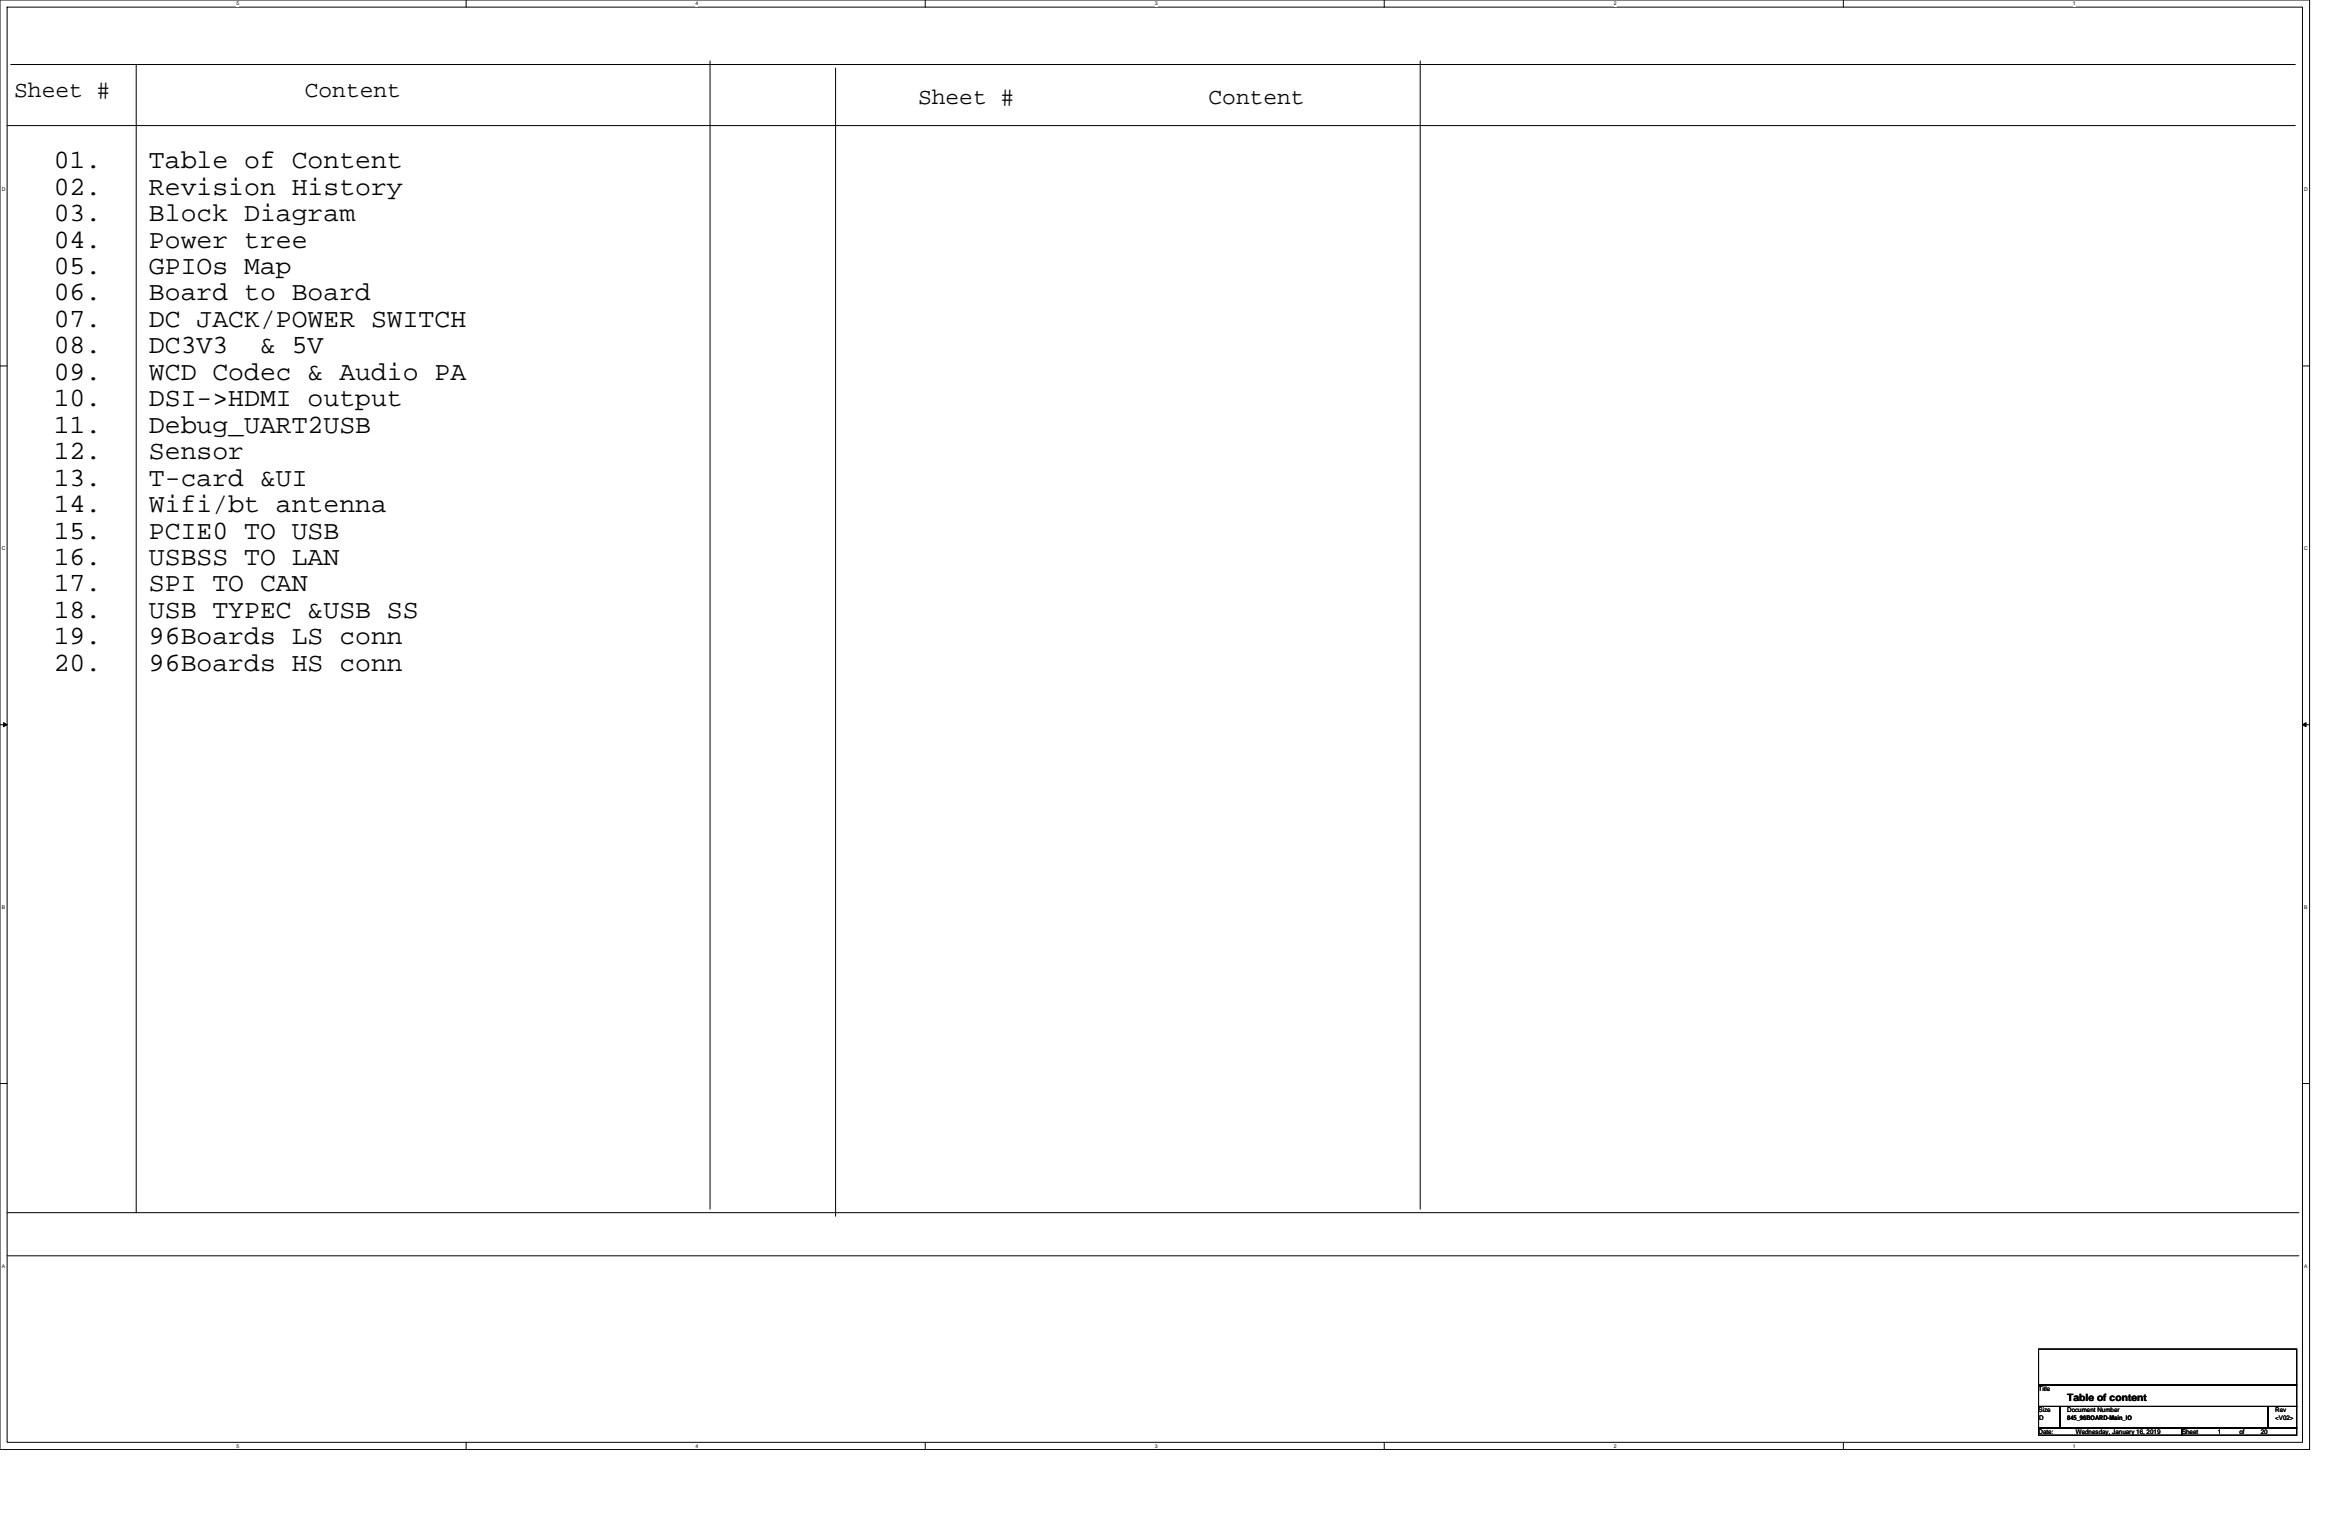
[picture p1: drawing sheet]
<svg xmlns="http://www.w3.org/2000/svg" width="432mm" height="279mm" viewBox="0 0 432 279" stroke-linecap="round" stroke-linejoin="round" font-family="sans-serif">
<defs><g id="words">
<g font-size="4.9">
<text x="9.9" y="31">01.</text>
<text x="9.9" y="35.8">02.</text>
<text x="27.4" y="31">Table of Content</text>
<text x="27.4" y="35.8">Revision History</text>
<text x="9.9" y="40.7">03.</text>
<text x="27.4" y="40.7">Block Diagram</text>
<text x="9.9" y="45.6">04.</text>
<text x="27.4" y="45.6">Power tree</text>
<text x="9.9" y="50.4">05.</text>
<text x="27.4" y="50.4">GPIOs Map</text>
<text x="9.9" y="55.3">06.</text>
<text x="27.4" y="55.3">Board to Board</text>
<text x="9.9" y="60.2">07.</text>
<text x="9.9" y="65">08.</text>
<text x="27.4" y="60.2">DC JACK/POWER SWITCH</text>
<text x="27.4" y="65">DC3V3</text>
<text x="47.9" y="65">&amp; 5V</text>
<text x="9.9" y="69.9">09.</text>
<text x="27.4" y="69.9">WCD Codec &amp; Audio PA</text>
<text x="9.9" y="74.8">10.</text>
<text x="27.4" y="74.8">DSI-&gt;HDMI output</text>
<text x="9.9" y="79.7">11.</text>
<text x="27.4" y="79.7">Debug_UART2USB</text>
<text x="9.9" y="84.5">12.</text>
<text x="9.9" y="89.4">13.</text>
<text x="27.4" y="84.5">Sensor</text>
<text x="27.4" y="89.4">T-card &amp;UI</text>
<text x="9.9" y="94.3">14.</text>
<text x="27.4" y="94.3">Wifi/bt antenna</text>
<text x="9.9" y="99.1">15.</text>
<text x="27.4" y="99.1">PCIE0 TO USB</text>
<text x="9.9" y="104">16.</text>
<text x="27.4" y="104">USBSS TO LAN</text>
<text x="9.9" y="108.9">17.</text>
<text x="9.9" y="113.7">18.</text>
<text x="27.4" y="108.9">SPI TO CAN</text>
<text x="27.4" y="113.7">USB TYPEC &amp;USB SS</text>
<text x="9.9" y="118.6">19.</text>
<text x="27.4" y="118.6">96Boards LS conn</text>
<text x="9.9" y="123.5">20.</text>
<text x="27.4" y="123.5">96Boards HS conn</text>
</g>
<g font-size="4.2">
<text x="2.6" y="17.9">Sheet #</text>
<text x="56.1" y="17.9">Content</text>
<text x="169.1" y="19.2">Sheet #</text>
<text x="222.5" y="19.2">Content</text>
</g>
<text font-size="1.8" x="380.6" y="257.9">Table of content</text>
<g font-size="1.2">
<text x="375.4" y="256">Title</text>
<text x="375.4" y="260">Size</text>
<text x="375.4" y="263.9">Date:</text>
<text x="375.5" y="261.3">D</text>
<text x="380.6" y="260">Document Number</text>
<text x="380.6" y="261.3">845_96BOARD-Main_IO</text>
<text x="382.2" y="263.9">Wednesday, January 16, 2019</text>
<text x="401.8" y="263.9">Sheet</text>
<text x="408.4" y="263.9">1</text>
<text x="412.3" y="263.9">of</text>
<text x="416.3" y="263.9">20</text>
<text x="419" y="260">Rev</text>
<text x="419" y="261.3">&lt;V02&gt;</text>
</g>
<g font-size=".9">
<text x="43.6" y="1">5</text>
<text x="128.1" y="1">4</text>
<text x="212.6" y="1">3</text>
<text x="297.1" y="1">2</text>
<text x="381.7" y="1">1</text>
<text x=".3" y="35.2">D</text>
<text x="424.3" y="35.2">D</text>
<text x=".3" y="101.2">C</text>
<text x="424.3" y="101.2">C</text>
<text x=".3" y="167.3">B</text>
<text x="424.3" y="167.3">B</text>
<text x=".3" y="233.3">A</text>
<text x="424.3" y="233.3">A</text>
<text x="43.6" y="266.4">5</text>
<text x="128.1" y="266.4">4</text>
<text x="212.6" y="266.4">3</text>
<text x="297.1" y="266.4">2</text>
<text x="381.7" y="266.4">1</text>
</g>
</g></defs>
<path d="M0 0h425.3v266.8h-425.3zM1.3 1.3h422.7v264.2h-422.7z" fill="none" stroke="#000" stroke-width=".18"/>
<g fill="#fff">
<path d="M43.6 .1h.5v1.1h-.5z"/>
<path d="M43.6 265.6h.5v1.1h-.5z"/>
</g>
<path d="M85.8 0v1.3M85.8 265.5v1.3" fill="none" stroke="#000" stroke-width=".18"/>
<g fill="#fff">
<path d="M128.1 .1h.5v1.1h-.5z"/>
<path d="M128.1 265.6h.5v1.1h-.5z"/>
</g>
<path d="M170.4 0v1.3M170.4 265.5v1.3" fill="none" stroke="#000" stroke-width=".18"/>
<g fill="#fff">
<path d="M212.6 .1h.5v1.1h-.5z"/>
<path d="M212.6 265.6h.5v1.1h-.5z"/>
</g>
<path d="M254.9 0v1.3M254.9 265.5v1.3" fill="none" stroke="#000" stroke-width=".18"/>
<g fill="#fff">
<path d="M297.1 .1h.5v1.1h-.5z"/>
<path d="M297.1 265.6h.5v1.1h-.5z"/>
</g>
<path d="M339.4 0v1.3M339.4 265.5v1.3" fill="none" stroke="#000" stroke-width=".18"/>
<g fill="#fff">
<path d="M381.7 .1h.5v1.1h-.5z"/>
<path d="M381.7 265.6h.5v1.1h-.5z"/>
<path d="M.3 34.3h.7v1.1h-.7z"/>
<path d="M424.3 34.3h.7v1.1h-.7z"/>
<path d="M.3 100.4h.7v1h-.7z"/>
<path d="M424.3 100.4h.7v1h-.7z"/>
</g>
<path d="M0 67.4h1.3M424 67.4h1.3" fill="none" stroke="#000" stroke-width=".18"/>
<g fill="#fff">
<path d="M.3 166.4h.7v1.1h-.7z"/>
<path d="M424.3 166.4h.6v1.1h-.6z"/>
</g>
<path d="M0 133.4h1.3M424 133.4h1.3" fill="none" stroke="#000" stroke-width=".18"/>
<path d="M.7 133l.6 .4-.6 .4zM424 133.4l.6-.4v.8z" fill="#000" stroke="#000" stroke-width=".18"/>
<g fill="#fff">
<path d="M.3 232.5h.7v1h-.7z"/>
<path d="M424.3 232.5h.6v1h-.6z"/>
</g>
<g fill="none" stroke="#000" stroke-width=".18">
<path d="M2 11.9h420.7M25.1 11.9v211.3M130.7 11.2v211.3M153.9 12.5v211.4M261.5 11.2v211.3M1.3 23.1h421.4M0 199.4h1.3M424 199.4h1.3M1.3 231.1h422M1.3 223.2h422M375.4 248.3h47.5v6.6h-47.5zM375.4 254.9h47.5v4h-47.5z"/>
<path d="M375.4 258.9h3.9v3.9h-3.9zM379.3 258.9h38.3v3.9h-38.3zM417.6 258.9h5.3v3.9h-5.3zM375.4 262.8h26.4v1.4h-26.4zM401.8 262.8h21.1v1.4h-21.1z"/>
</g>
<use href="#words"/>
</svg>
